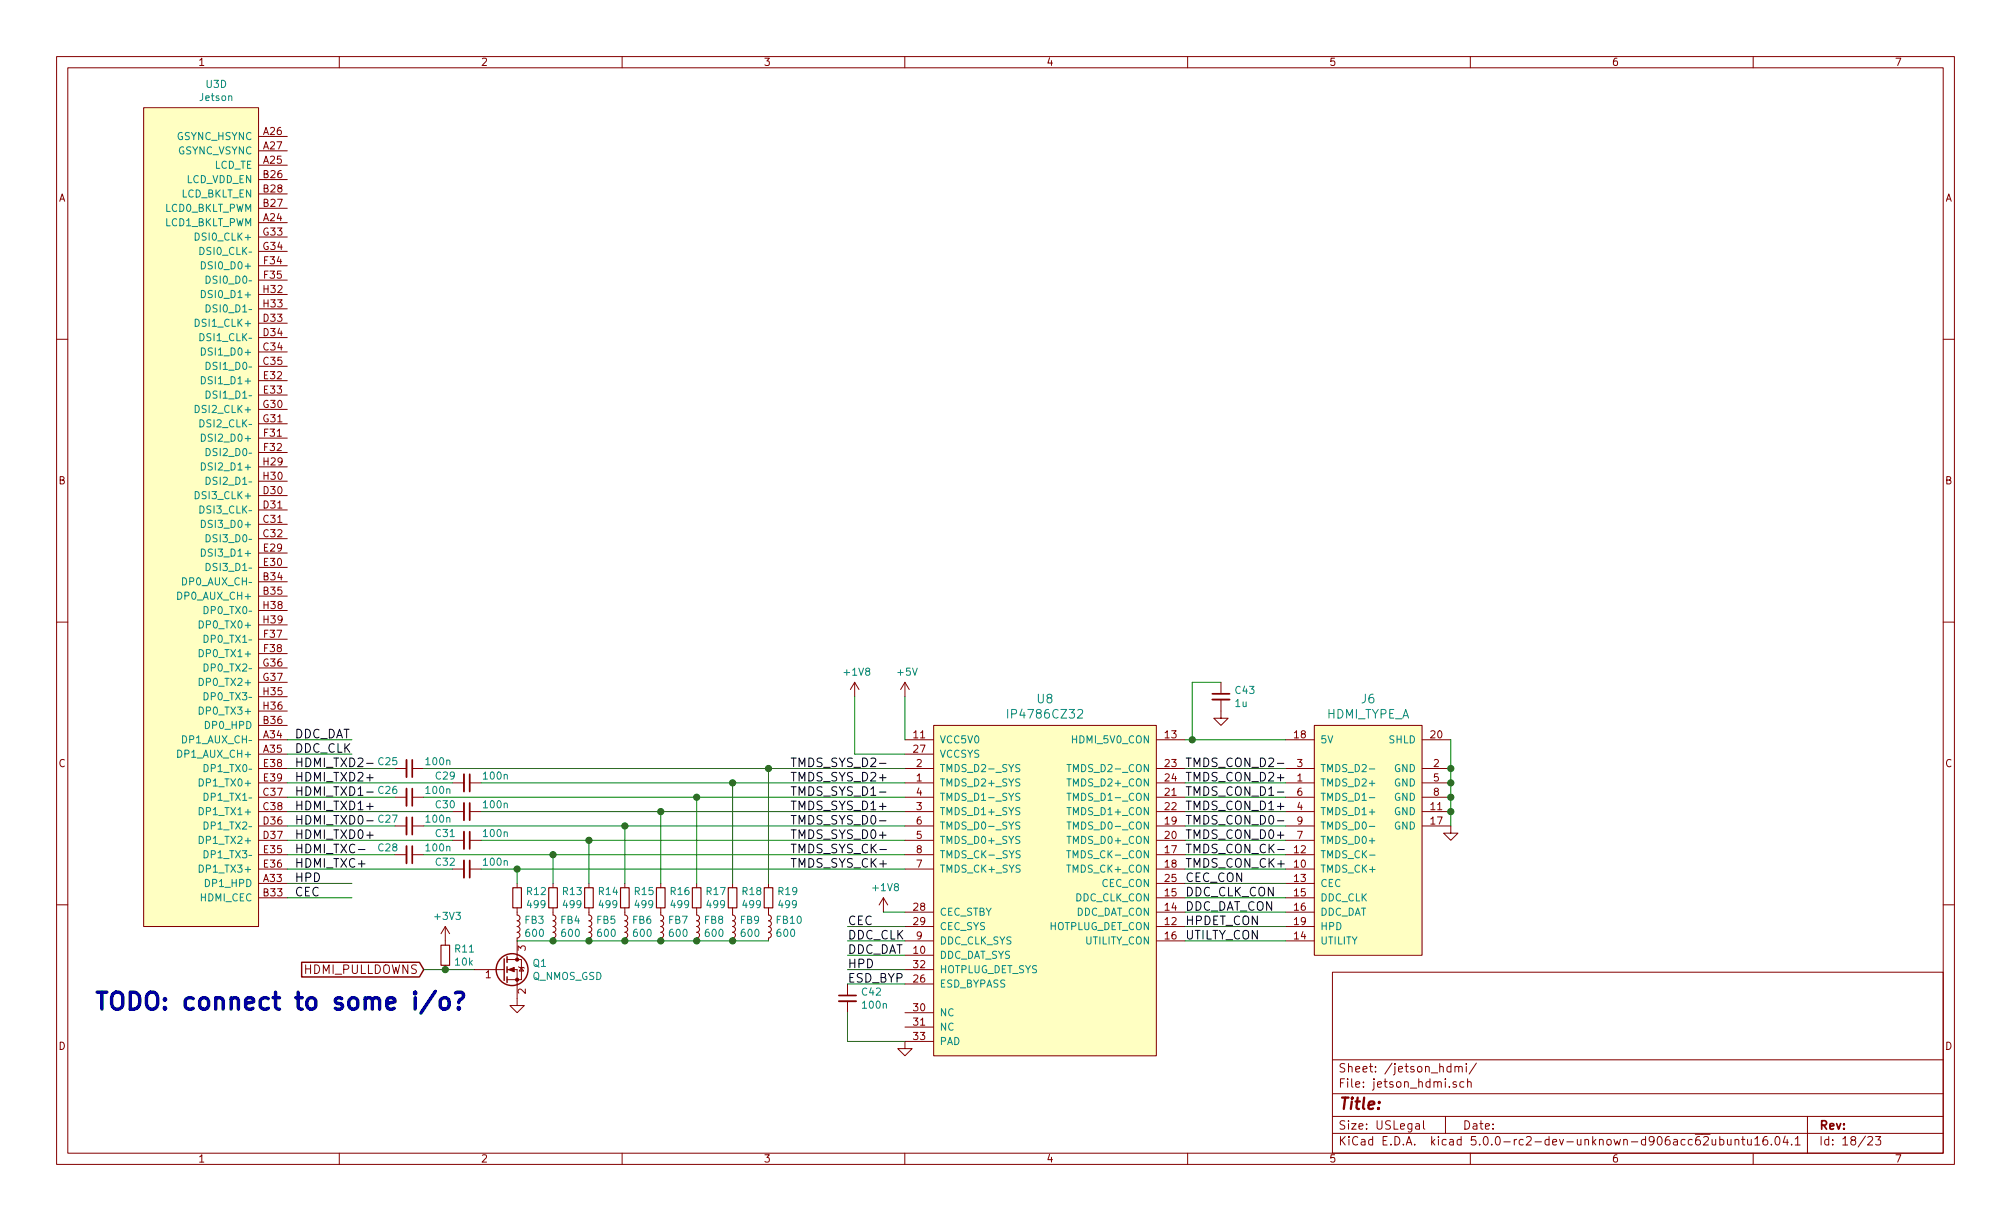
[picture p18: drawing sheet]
<svg xmlns="http://www.w3.org/2000/svg" width="356mm" height="216mm" viewBox="0 0 356 216" stroke-linecap="round" stroke-linejoin="round" font-family="sans-serif">
<defs><g id="words">
<text font-size="4.2" fill="#0000c2" x="16.5" y="178.6">TODO: connect to some i/o?</text>
<text font-size="2.8" fill="#840000" x="236.6" y="196.2">Title:</text>
<g font-size="2.1" fill="#008484">
<text x="183.4" y="124.4">U8</text>
<text x="240.8" y="124.4">J6</text>
<text x="178.8" y="127.1">IP4786CZ32</text>
<text x="234.5" y="127.1">HDMI_TYPE_A</text>
</g>
<g font-size="2.1">
<text x="52.1" y="130.6">DDC_DAT</text>
<text x="52.1" y="135.6">HDMI_TXD2-</text>
<text x="52.1" y="133.1">DDC_CLK</text>
<text x="139.7" y="135.6">TMDS_SYS_D2-</text>
<text x="209.5" y="135.6">TMDS_CON_D2-</text>
<text x="52.1" y="143.3">HDMI_TXD1+</text>
<text x="52.1" y="140.7">HDMI_TXD1-</text>
<text x="52.1" y="138.2">HDMI_TXD2+</text>
<text x="139.7" y="138.2">TMDS_SYS_D2+</text>
<text x="139.7" y="143.3">TMDS_SYS_D1+</text>
<text x="139.7" y="140.7">TMDS_SYS_D1-</text>
<text x="209.5" y="138.2">TMDS_CON_D2+</text>
<text x="209.5" y="143.3">TMDS_CON_D1+</text>
<text x="209.5" y="140.7">TMDS_CON_D1-</text>
<text x="52.1" y="148.3">HDMI_TXD0+</text>
<text x="52.1" y="145.8">HDMI_TXD0-</text>
<text x="139.7" y="148.3">TMDS_SYS_D0+</text>
<text x="139.7" y="145.8">TMDS_SYS_D0-</text>
<text x="209.5" y="148.3">TMDS_CON_D0+</text>
<text x="209.5" y="145.8">TMDS_CON_D0-</text>
<text x="52.1" y="153.4">HDMI_TXC+</text>
<text x="52.1" y="150.9">HDMI_TXC-</text>
<text x="52.1" y="156">HPD</text>
<text x="139.7" y="153.4">TMDS_SYS_CK+</text>
<text x="139.7" y="150.9">TMDS_SYS_CK-</text>
<text x="209.5" y="153.4">TMDS_CON_CK+</text>
<text x="209.5" y="150.9">TMDS_CON_CK-</text>
<text x="209.5" y="156">CEC_CON</text>
<text x="52.1" y="158.5">CEC</text>
<text x="209.5" y="158.5">DDC_CLK_CON</text>
<text x="209.5" y="161">DDC_DAT_CON</text>
<text x="149.9" y="166.1">DDC_CLK</text>
<text x="149.9" y="163.6">CEC</text>
<text x="209.5" y="163.6">HPDET_CON</text>
<text x="209.5" y="166.1">UTILTY_CON</text>
<text x="149.9" y="171.2">HPD</text>
<text x="149.9" y="168.7">DDC_DAT</text>
<text x="149.9" y="173.7">ESD_BYP</text>
</g>
<g font-size="2.1" fill="#840000">
<text x="53.7" y="172.2">HDMI_PULLDOWNS</text>
<text x="236.6" y="189.6">Sheet: /jetson_hdmi/</text>
<text x="236.6" y="192.3">File: jetson_hdmi.sch</text>
<text x="236.6" y="202.5">KiCad E.D.A. kicad 5.0.0-rc2-dev-unknown-d906acc62ubuntu16.04.1</text>
<text x="236.6" y="199.7">Size: USLegal</text>
<text x="258.6" y="199.7">Date:</text>
<text x="321.6" y="199.7">Rev:</text>
<text x="321.6" y="202.5">Id: 18/23</text>
</g>
<g font-size="1.8" fill="#840000">
<text x="35" y="11.6">1</text>
<text x="85" y="11.6">2</text>
<text x="135" y="11.6">3</text>
<text x="185" y="11.6">4</text>
<text x="235" y="11.6">5</text>
<text x="285" y="11.6">6</text>
<text x="335" y="11.6">7</text>
<text x="46.6" y="23.9">A26</text>
<text x="46.6" y="29">A25</text>
<text x="46.6" y="26.4">A27</text>
<text x="10.4" y="35.6">A</text>
<text x="46.6" y="31.5">B26</text>
<text x="46.6" y="34">B28</text>
<text x="344" y="35.6">A</text>
<text x="46.6" y="41.7">G33</text>
<text x="46.6" y="39.1">A24</text>
<text x="46.6" y="36.6">B27</text>
<text x="46.6" y="44.2">G34</text>
<text x="46.7" y="46.7">F34</text>
<text x="46.6" y="51.8">H32</text>
<text x="46.7" y="49.3">F35</text>
<text x="46.6" y="56.9">D33</text>
<text x="46.6" y="54.4">H33</text>
<text x="46.6" y="59.4">D34</text>
<text x="46.6" y="62">C34</text>
<text x="46.6" y="64.5">C35</text>
<text x="46.7" y="67.1">E32</text>
<text x="46.7" y="69.6">E33</text>
<text x="46.6" y="72.1">G30</text>
<text x="46.6" y="74.7">G31</text>
<text x="46.7" y="77.2">F31</text>
<text x="46.6" y="82.3">H29</text>
<text x="46.7" y="79.8">F32</text>
<text x="10.4" y="85.6">B</text>
<text x="46.6" y="87.4">D30</text>
<text x="46.6" y="84.8">H30</text>
<text x="46.6" y="89.9">D31</text>
<text x="344" y="85.6">B</text>
<text x="46.6" y="92.5">C31</text>
<text x="46.6" y="95">C32</text>
<text x="46.7" y="100.1">E30</text>
<text x="46.7" y="97.5">E29</text>
<text x="46.6" y="102.6">B34</text>
<text x="46.6" y="105.2">B35</text>
<text x="46.6" y="107.7">H38</text>
<text x="46.6" y="110.2">H39</text>
<text x="46.7" y="112.8">F37</text>
<text x="46.6" y="117.9">G36</text>
<text x="46.7" y="115.3">F38</text>
<text x="46.6" y="120.4">G37</text>
<text x="46.6" y="122.9">H35</text>
<text x="46.6" y="125.5">H36</text>
<text x="46.6" y="130.6">A34</text>
<text x="46.6" y="128">B36</text>
<text x="161.6" y="130.6">11</text>
<text x="206" y="130.6">13</text>
<text x="228.9" y="130.6">18</text>
<text x="253" y="130.6">20</text>
<text x="10.4" y="135.6">C</text>
<text x="46.6" y="133.1">A35</text>
<text x="46.7" y="135.6">E38</text>
<text x="161.6" y="133.1">27</text>
<text x="162.1" y="135.6">2</text>
<text x="206" y="135.6">23</text>
<text x="229.4" y="135.6">3</text>
<text x="253.5" y="135.6">2</text>
<text x="344" y="135.6">C</text>
<text x="46.6" y="140.7">C37</text>
<text x="46.6" y="143.3">C38</text>
<text x="46.7" y="138.2">E39</text>
<text x="162.1" y="138.2">1</text>
<text x="162.1" y="143.3">3</text>
<text x="162.1" y="140.7">4</text>
<text x="206" y="140.7">21</text>
<text x="206" y="143.3">22</text>
<text x="206" y="138.2">24</text>
<text x="229.4" y="138.2">1</text>
<text x="229.4" y="143.3">4</text>
<text x="229.4" y="140.7">6</text>
<text x="253" y="143.3">11</text>
<text x="253.5" y="138.2">5</text>
<text x="253.5" y="140.7">8</text>
<text x="46.6" y="145.8">D36</text>
<text x="46.6" y="148.3">D37</text>
<text x="162.1" y="148.3">5</text>
<text x="162.1" y="145.8">6</text>
<text x="206" y="148.3">20</text>
<text x="206" y="145.8">19</text>
<text x="229.4" y="148.3">7</text>
<text x="229.4" y="145.8">9</text>
<text x="253" y="145.8">17</text>
<text x="46.6" y="156">A33</text>
<text x="46.7" y="150.9">E35</text>
<text x="46.7" y="153.4">E36</text>
<text x="162.1" y="153.4">7</text>
<text x="162.1" y="150.9">8</text>
<text x="206" y="156">25</text>
<text x="206" y="150.9">17</text>
<text x="206" y="153.4">18</text>
<text x="228.9" y="153.4">10</text>
<text x="228.9" y="150.9">12</text>
<text x="228.9" y="156">13</text>
<text x="46.6" y="158.5">B33</text>
<text x="161.6" y="161">28</text>
<text x="206" y="161">14</text>
<text x="206" y="158.5">15</text>
<text x="228.9" y="158.5">15</text>
<text x="228.9" y="161">16</text>
<text x="161.6" y="163.6">29</text>
<text x="162.1" y="166.1">9</text>
<text x="206" y="163.6">12</text>
<text x="206" y="166.1">16</text>
<text x="228.9" y="166.1">14</text>
<text x="228.9" y="163.6">19</text>
<text x="85.9" y="173">1</text>
<text x="93" y="168.1" transform="rotate(-90 93 168.1)">3</text>
<text x="161.6" y="168.7">10</text>
<text x="161.6" y="171.2">32</text>
<text x="161.6" y="173.7">26</text>
<text x="93" y="175.7" transform="rotate(-90 93 175.7)">2</text>
<text x="161.6" y="178.8">30</text>
<text x="10.4" y="185.6">D</text>
<text x="161.6" y="181.4">31</text>
<text x="161.6" y="183.9">33</text>
<text x="344" y="185.6">D</text>
<text x="35" y="205.5">1</text>
<text x="85" y="205.5">2</text>
<text x="135" y="205.5">3</text>
<text x="185" y="205.5">4</text>
<text x="235" y="205.5">5</text>
<text x="285" y="205.5">6</text>
<text x="335" y="205.5">7</text>
</g>
<g font-size="1.8" fill="#008484">
<text x="35.4" y="17.9">Jetson</text>
<text x="36.5" y="15.5">U3D</text>
<text x="31.2" y="24.8">GSYNC_HSYNC</text>
<text x="31.3" y="27.3">GSYNC_VSYNC</text>
<text x="37.8" y="29.8">LCD_TE</text>
<text x="31.9" y="34.9">LCD_BKLT_EN</text>
<text x="32.9" y="32.4">LCD_VDD_EN</text>
<text x="29.1" y="40">LCD1_BKLT_PWM</text>
<text x="29.1" y="37.5">LCD0_BKLT_PWM</text>
<text x="35.1" y="42.5">DSI0_CLK+</text>
<text x="36.1" y="45.1">DSI0_CLK</text>
<text x="36.5" y="47.6">DSI0_D0+</text>
<text x="36.5" y="52.7">DSI0_D1+</text>
<text x="37.5" y="50.2">DSI0_D0</text>
<text x="35.1" y="57.8">DSI1_CLK+</text>
<text x="37.5" y="55.2">DSI0_D1</text>
<text x="36.1" y="60.3">DSI1_CLK</text>
<text x="36.5" y="62.9">DSI1_D0+</text>
<text x="37.5" y="65.4">DSI1_D0</text>
<text x="36.5" y="67.9">DSI1_D1+</text>
<text x="37.5" y="70.5">DSI1_D1</text>
<text x="35.1" y="73">DSI2_CLK+</text>
<text x="36.1" y="75.6">DSI2_CLK</text>
<text x="36.5" y="78.1">DSI2_D0+</text>
<text x="36.5" y="83.2">DSI2_D1+</text>
<text x="37.5" y="80.6">DSI2_D0</text>
<text x="35.1" y="88.3">DSI3_CLK+</text>
<text x="37.5" y="85.7">DSI2_D1</text>
<text x="36.1" y="90.8">DSI3_CLK</text>
<text x="36.5" y="93.3">DSI3_D0+</text>
<text x="37.5" y="95.9">DSI3_D0</text>
<text x="36.5" y="98.4">DSI3_D1+</text>
<text x="37.5" y="101">DSI3_D1</text>
<text x="32" y="106">DP0_AUX_CH+</text>
<text x="33" y="103.5">DP0_AUX_CH</text>
<text x="36" y="111.1">DP0_TX0+</text>
<text x="37" y="113.7">DP0_TX1</text>
<text x="37" y="108.6">DP0_TX0</text>
<text x="36" y="116.2">DP0_TX1+</text>
<text x="37" y="118.7">DP0_TX2</text>
<text x="149.4" y="119.5">+1V8</text>
<text x="158.8" y="119.5">+5V</text>
<text x="36" y="121.3">DP0_TX2+</text>
<text x="37" y="123.8">DP0_TX3</text>
<text x="218.5" y="125">1u</text>
<text x="218.5" y="122.7">C43</text>
<text x="33" y="131.4">DP1_AUX_CH</text>
<text x="36" y="126.4">DP0_TX3+</text>
<text x="36.6" y="128.9">DP0_HPD</text>
<text x="166.1" y="131.4">VCC5V0</text>
<text x="189.9" y="131.4">HDMI_5V0_CON</text>
<text x="233.4" y="131.4">5V</text>
<text x="245.6" y="131.4">SHLD</text>
<text x="32" y="134">DP1_AUX_CH+</text>
<text x="37" y="136.5">DP1_TX0</text>
<text x="67" y="135.3">C25</text>
<text x="75.5" y="135.3">100n</text>
<text x="77.1" y="137.8">C29</text>
<text x="85.6" y="137.8">100n</text>
<text x="166.1" y="136.5">TMDS_D2-_SYS</text>
<text x="166.1" y="134">VCCSYS</text>
<text x="189.7" y="136.5">TMDS_D2-_CON</text>
<text x="233.4" y="136.5">TMDS_D2-</text>
<text x="246.5" y="136.5">GND</text>
<text x="36" y="139.1">DP1_TX0+</text>
<text x="37" y="141.6">DP1_TX1</text>
<text x="67" y="140.4">C26</text>
<text x="75.5" y="140.4">100n</text>
<text x="77.1" y="142.9">C30</text>
<text x="85.6" y="142.9">100n</text>
<text x="166.1" y="139.1">TMDS_D2+_SYS</text>
<text x="166.1" y="141.6">TMDS_D1-_SYS</text>
<text x="189.3" y="139.1">TMDS_D2+_CON</text>
<text x="189.7" y="141.6">TMDS_D1-_CON</text>
<text x="233.4" y="139.1">TMDS_D2+</text>
<text x="233.4" y="141.6">TMDS_D1-</text>
<text x="246.5" y="139.1">GND</text>
<text x="246.5" y="141.6">GND</text>
<text x="36" y="149.2">DP1_TX2+</text>
<text x="36" y="144.1">DP1_TX1+</text>
<text x="37" y="146.7">DP1_TX2</text>
<text x="67" y="145.5">C27</text>
<text x="75.5" y="145.5">100n</text>
<text x="77.1" y="148">C31</text>
<text x="85.6" y="148">100n</text>
<text x="166.1" y="144.1">TMDS_D1+_SYS</text>
<text x="166.1" y="149.2">TMDS_D0+_SYS</text>
<text x="166.1" y="146.7">TMDS_D0-_SYS</text>
<text x="189.3" y="149.2">TMDS_D0+_CON</text>
<text x="189.3" y="144.1">TMDS_D1+_CON</text>
<text x="189.7" y="146.7">TMDS_D0-_CON</text>
<text x="233.4" y="144.1">TMDS_D1+</text>
<text x="233.4" y="149.2">TMDS_D0+</text>
<text x="233.4" y="146.7">TMDS_D0-</text>
<text x="246.5" y="144.1">GND</text>
<text x="246.5" y="146.7">GND</text>
<text x="36" y="154.3">DP1_TX3+</text>
<text x="37" y="151.8">DP1_TX3</text>
<text x="67" y="150.5">C28</text>
<text x="75.5" y="150.5">100n</text>
<text x="77.1" y="153.1">C32</text>
<text x="85.6" y="153.1">100n</text>
<text x="166.1" y="154.3">TMDS_CK+_SYS</text>
<text x="166.1" y="151.8">TMDS_CK-_SYS</text>
<text x="189" y="154.3">TMDS_CK+_CON</text>
<text x="189.4" y="151.8">TMDS_CK-_CON</text>
<text x="233.4" y="154.3">TMDS_CK+</text>
<text x="233.4" y="151.8">TMDS_CK-</text>
<text x="35.5" y="159.4">HDMI_CEC</text>
<text x="36.6" y="156.8">DP1_HPD</text>
<text x="93.2" y="158.3">R12</text>
<text x="93.3" y="160.6">499</text>
<text x="99.6" y="158.3">R13</text>
<text x="99.7" y="160.6">499</text>
<text x="105.9" y="158.3">R14</text>
<text x="106" y="160.6">499</text>
<text x="112.3" y="158.3">R15</text>
<text x="112.4" y="160.6">499</text>
<text x="118.6" y="158.3">R16</text>
<text x="118.7" y="160.6">499</text>
<text x="125" y="158.3">R17</text>
<text x="125.1" y="160.6">499</text>
<text x="131.3" y="158.3">R18</text>
<text x="131.4" y="160.6">499</text>
<text x="137.7" y="158.3">R19</text>
<text x="137.8" y="160.6">499</text>
<text x="154.5" y="157.6">+1V8</text>
<text x="166.1" y="161.9">CEC_STBY</text>
<text x="190.1" y="161.9">DDC_DAT_CON</text>
<text x="190.1" y="159.4">DDC_CLK_CON</text>
<text x="194.8" y="156.8">CEC_CON</text>
<text x="233.4" y="156.8">CEC</text>
<text x="233.4" y="159.4">DDC_CLK</text>
<text x="233.4" y="161.9">DDC_DAT</text>
<text x="77" y="162.7">+3V3</text>
<text x="92.8" y="163.3">FB3</text>
<text x="93.1" y="165.7">600</text>
<text x="99.2" y="163.3">FB4</text>
<text x="99.4" y="165.7">600</text>
<text x="105.5" y="163.3">FB5</text>
<text x="105.8" y="165.7">600</text>
<text x="111.9" y="163.3">FB6</text>
<text x="112.1" y="165.7">600</text>
<text x="118.2" y="163.3">FB7</text>
<text x="118.5" y="165.7">600</text>
<text x="124.6" y="163.3">FB8</text>
<text x="124.8" y="165.7">600</text>
<text x="130.9" y="163.3">FB9</text>
<text x="131.2" y="165.7">600</text>
<text x="137.4" y="163.3">FB10</text>
<text x="137.5" y="165.7">600</text>
<text x="166.1" y="167">DDC_CLK_SYS</text>
<text x="166.1" y="164.5">CEC_SYS</text>
<text x="185.4" y="164.5">HOTPLUG_DET_CON</text>
<text x="191.8" y="167">UTILITY_CON</text>
<text x="233.4" y="167">UTILITY</text>
<text x="233.4" y="164.5">HPD</text>
<text x="80.5" y="168.4">R11</text>
<text x="80.6" y="170.7">10k</text>
<text x="94.1" y="173.3">Q_NMOS_GSD</text>
<text x="94.3" y="171">Q1</text>
<text x="166.1" y="169.5">DDC_DAT_SYS</text>
<text x="166.1" y="172.1">HOTPLUG_DET_SYS</text>
<text x="152.5" y="176">C42</text>
<text x="152.7" y="178.4">100n</text>
<text x="166.1" y="179.7">NC</text>
<text x="166.1" y="174.6">ESD_BYPASS</text>
<text x="166.1" y="182.2">NC</text>
<text x="166.1" y="184.8">PAD</text>
</g>
</g></defs>
<g fill="none" stroke="#840000" stroke-width=".18">
<path d="M10 10h335.6v195.9h-335.6zM12 12h331.6v191.9h-331.6zM25.4 19.1h20.3v144.7h-20.3zM60 10v2M110 10v2M160 10v2M210 10v2M260 10v2M310 10v2M45.7 39.4h5.1M45.7 29.2h5.1M45.7 24.1h5.1"/>
<path d="M45.7 31.8h5.1M45.7 26.7h5.1M45.7 36.8h5.1M45.7 34.3h5.1M10 60h2M45.7 52.1h5.1M45.7 57.2h5.1M45.7 41.9h5.1M45.7 54.6h5.1M45.7 59.7h5.1M45.7 47h5.1M45.7 44.5h5.1"/>
<path d="M45.7 49.5h5.1M343.6 60h2M45.7 72.4h5.1M45.7 77.5h5.1M45.7 74.9h5.1M45.7 67.3h5.1M45.7 69.9h5.1M45.7 62.2h5.1M45.7 64.8h5.1M45.7 87.6h5.1M45.7 85.1h5.1M45.7 92.7h5.1"/>
<path d="M45.7 90.2h5.1M45.7 95.3h5.1M45.7 80h5.1M45.7 97.8h5.1M45.7 82.6h5.1M10 110h2M45.7 100.3h5.1M45.7 102.9h5.1M45.7 105.4h5.1M45.7 118.1h5.1M45.7 113h5.1M45.7 115.6h5.1"/>
<path d="M45.7 108h5.1M45.7 110.5h5.1M343.6 110h2M45.7 130.8h5.1M45.7 133.4h5.1M45.7 123.2h5.1M45.7 128.3h5.1M45.7 125.7h5.1M45.7 120.7h5.1M45.7 135.9h5.1M45.7 138.4h5.1M69.8 135.9h2.1"/>
<path d="M72.9 135.9h2M80 138.4h2M83.1 138.4h2M151.1 120.7l-.7 1.2M151.1 120.7v2.5M151.1 120.7l.8 1.2M160 130.8h5.1M160 133.4h5.1M160 135.9h5.1M160 138.4h5.1M160 120.7l-.7 1.2M160 120.7v2.5"/>
<path d="M160 120.7l.8 1.2M165.1 128.3h39.4v58.4h-39.4zM204.5 130.8h5M204.5 135.9h5M204.5 138.4h5M215.9 123.7v3.3h1.3l-1.3 1.3-1.3-1.3h1.3M215.9 120.7v2M227.3 130.8h5.1M227.3 135.9h5.1M227.3 138.4h5.1M232.4 128.3h19.1v40.6h-19.1zM251.5 130.8h5"/>
<path d="M251.5 135.9h5M251.5 138.4h5M10 160h2M45.7 156.2h5.1M45.7 158.8h5.1M45.7 151.1h5.1M45.7 146.1h5.1M45.7 153.7h5.1M45.7 141h5.1M45.7 148.6h5.1M45.7 143.5h5.1M69.8 151.1h2.1"/>
<path d="M69.8 146.1h2.1M69.8 141h2.1M72.9 151.1h2M72.9 146.1h2M72.9 141h2M80 153.7h2M80 148.6h2M80 143.5h2M83.1 153.7h2M83.1 148.6h2M83.1 143.5h2M91.4 156.2v.8"/>
<path d="M97.8 156.2v.8M104.1 156.2v.8M110.5 156.2v.8M116.8 156.2v.8M123.2 156.2v.8M129.5 156.2v.8M135.9 156.2v.8M156.2 158.8l-.8 1.2M156.2 158.8v2.5M156.2 158.8l.8 1.2M160 151.1h5.1M160 146.1h5.1"/>
<path d="M160 153.7h5.1M160 141h5.1M160 148.6h5.1M160 143.5h5.1M204.5 156.2h5M204.5 158.8h5M204.5 151.1h5M204.5 146.1h5M204.5 153.7h5M204.5 141h5M204.5 148.6h5M204.5 143.5h5"/>
<path d="M227.3 156.2h5.1M227.3 158.8h5.1M227.3 151.1h5.1M227.3 146.1h5.1M227.3 153.7h5.1M227.3 141h5.1M227.3 148.6h5.1M227.3 143.5h5.1M251.5 146.1h5v1.2h1.3l-1.3 1.3-1.2-1.3h1.2M251.5 141h5M251.5 143.5h5M343.6 160h2"/>
<path d="M78.7 163.8v3.3M78.7 170.7v.8M78.7 163.8l-.7 1.3M78.7 163.8l.8 1.3M83.8 171.5h5.1M89 171.5h.2M89.7 171.5h1.7v6.3h1.3l-1.3 1.3-1.2-1.3h1.2M89.7 169.7h1.7M91.4 169.7h.8v3.5h-2.5M91.4 160.5v1.3l.4 .1 .1 .3-.1 .4-.4 .2 .4 .1 .1 .3-.1 .5-.4 .1 .4 .2 .1 .2-.1 .5-.4 .1 .4 .2 .1 .3-.1 .4-.4 .2v3.8M91.7 170.9l.1 .2h.8l.1 .1M92.2 171.1l.4 .6h-.8z"/>
<path d="M97.8 160.5v1.3l.3 .1 .2 .3-.1 .4-.4 .2 .3 .1 .2 .3-.1 .5-.4 .1 .3 .2 .2 .2-.1 .5-.4 .1 .3 .2 .2 .3-.1 .4-.4 .2v.5M104.1 160.5v1.3l.4 .1 .1 .3-.1 .4-.4 .2 .4 .1 .1 .3-.1 .5-.4 .1 .4 .2 .1 .2-.1 .5-.4 .1 .4 .2 .1 .3-.1 .4-.4 .2v.5M110.5 160.5v1.3l.3 .1 .2 .3-.1 .4-.4 .2 .3 .1 .2 .3-.1 .5-.4 .1 .3 .2 .2 .2-.1 .5-.4 .1 .3 .2 .2 .3-.1 .4-.4 .2v.5M116.8 160.5v1.3l.4 .1 .1 .3-.1 .4-.4 .2 .4 .1 .1 .3-.1 .5-.4 .1 .4 .2 .1 .2-.1 .5-.4 .1 .4 .2 .1 .3-.1 .4-.4 .2v.5M123.2 160.5v1.3l.3 .1 .2 .3-.1 .4-.4 .2 .3 .1 .2 .3-.1 .5-.4 .1 .3 .2 .2 .2-.1 .5-.4 .1 .3 .2 .2 .3-.1 .4-.4 .2v.5M129.5 160.5v1.3l.4 .1 .1 .3-.1 .4-.4 .2 .4 .1 .1 .3-.1 .5-.4 .1 .4 .2 .1 .2-.1 .5-.4 .1 .4 .2 .1 .3-.1 .4-.4 .2v.5M135.9 160.5v1.3l.3 .1 .2 .3-.1 .4-.4 .2 .3 .1 .2 .3-.1 .5-.4 .1 .3 .2 .2 .2-.1 .5-.4 .1 .3 .2 .2 .3-.1 .4-.4 .2v.5M149.9 174v2M149.9 177v2.1M160 171.5h5.1M160 166.4h5.1M160 168.9h5.1"/>
<path d="M160 179.1h5.1M160 163.8h5.1M160 161.3h5.1M160 174h5.1M204.5 166.4h5M204.5 163.8h5M204.5 161.3h5M227.3 166.4h5.1M227.3 163.8h5.1M227.3 161.3h5.1M235.6 171.9h108v32h-108zM160 181.6h5.1"/>
<path d="M165.1 184.2h-5.1v1.2h1.3l-1.3 1.3-1.3-1.3h1.3M235.6 197.4h108M235.6 193.4h108M235.6 187.4h108M250.4 198.8h.5l.1 .9M251 199l-.5 .1-.2 .2 .2 .4 .5-.1M251.7 198.2v1.3l.2 .2M255.6 197.4v3M256.6 188.6h-.4l-.3 .2v.6l.3 .2 .4-.1M256.6 188.1v1.5M257.3 188.7l.1-.1a.37 .37 0 0 1 .5 .2v.8M257.3 188.6v1"/>
<path d="M257.5 191.3a.37 .37 0 0 0-.6 .2l.1 .2 .5 .1 .1 .2-.2 .3-.5-.1M257.9 188.8l.2-.2h.4l.1 1M258.9 191.3h-.5l-.3 .2 .1 .6 .2 .2 .5-.1M259.3 188.1v.1M259.3 188.6v1M259.5 191.4l.1-.1a.37 .37 0 0 1 .5 .2v.8M259.5 190.8v1.5M261.1 188l-1.3 1.9M319.6 197.4v6.5M60 203.9v2M110 203.9v2M160 203.9v2"/>
<path d="M210 203.9v2M235.6 200.4h108M260 203.9v2M301 200.6h1.4M301.2 201.1l.3-.1h.3l.3 .4-.9 1.1h.9M302.7 201.5v.8a.37 .37 0 0 0 .7 0M303.4 201.5v1M304.1 201.5h.4l.3 .3-.1 .5-.2 .2-.4-.1M304.1 201v1.5M305.5 201.5v.9l.4 .1 .2-.2M306.1 201.5v1M306.8 201.6l.1-.1a.37 .37 0 0 1 .6 .2v.8"/>
<path d="M306.8 201.5v1M307.9 201.5h.6M308.2 201v1.3l.3 .2M309 201.5v.8a.39 .39 0 0 0 .7 0M309.7 201.5v1M310 203.9v2M310.3 201.4l.4-.4v1.5M310.3 202.5h.9M312.4 201a.59 .59 0 0 0-.7 .6l.1 .7 .2 .2 .5-.2 .1-.5-.2-.2-.4-.1-.3 .3M313.2 202.3v.2M314.1 201h.1a.81 .81 0 0 1 .6 .6 .81 .81 0 0 1-.3 .8l-.1 .1a.8 .8 0 0 1-.6-.7 .8 .8 0 0 1 .3-.8zM315.7 200.9l-.4 1.1h.9"/>
<path d="M316 201.5v1M316.8 202.3v.2M317.4 201.4l.5-.4v1.5M317.4 202.5h.9M330.3 201.1l.2-.1h.4l.2 .4-.9 1.1h.9M331.6 201h1l-.5 .5 .4 .2v.6l-.2 .2-.7-.2"/>
</g>
<g fill="#ffffc2" stroke="#ffffc2" stroke-width=".18">
<path d="M25.4 19.1h20.3v144.7h-20.3z"/>
<path d="M165.1 128.3h39.4v58.4h-39.4z"/>
<path d="M232.4 128.3h19.1v40.6h-19.1z"/>
</g>
<g fill="none" stroke="#008484" stroke-width=".18">
<path d="M34.5 56.4a.64 .64 0 0 1 .7 .7 .64 .64 0 0 1-.7 .6zM34.5 41.2a.64 .64 0 0 1 .7 .6 .64 .64 0 0 1-.7 .7zM35.4 59a.64 .64 0 0 1 .7 .6 .64 .64 0 0 1-.7 .6zM35.4 43.7a.64 .64 0 0 1 .7 .7 .64 .64 0 0 1-.7 .6zM35.6 51.4a.64 .64 0 0 1 .7 .6 .64 .64 0 0 1-.7 .6zM35.6 46.3a.64 .64 0 0 1 .7 .6 .64 .64 0 0 1-.7 .6zM36.4 53.9a.64 .64 0 0 1 .8 .6 .64 .64 0 0 1-.8 .7zM36.4 48.8a.64 .64 0 0 1 .8 .7 .64 .64 0 0 1-.8 .6zM34.5 71.7a.64 .64 0 0 1 .7 .6 .64 .64 0 0 1-.7 .6zM35.4 74.2a.64 .64 0 0 1 .7 .7 .64 .64 0 0 1-.7 .6zM35.6 76.8a.64 .64 0 0 1 .7 .6 .64 .64 0 0 1-.7 .6zM35.6 66.6a.64 .64 0 0 1 .7 .6 .64 .64 0 0 1-.7 .7z"/>
<path d="M35.6 61.5a.64 .64 0 0 1 .7 .7 .64 .64 0 0 1-.7 .6zM36.4 79.3a.64 .64 0 0 1 .8 .6 .64 .64 0 0 1-.8 .7zM36.4 69.1a.64 .64 0 0 1 .8 .7 .64 .64 0 0 1-.8 .6zM36.4 64.1a.64 .64 0 0 1 .8 .6 .64 .64 0 0 1-.8 .6zM34.5 86.9a.64 .64 0 0 1 .7 .7 .64 .64 0 0 1-.7 .6zM35.4 89.5a.64 .64 0 0 1 .7 .6 .64 .64 0 0 1-.7 .6zM35.6 92a.64 .64 0 0 1 .7 .6 .64 .64 0 0 1-.7 .7zM35.6 97.1a.64 .64 0 0 1 .7 .6 .64 .64 0 0 1-.7 .6zM35.6 81.8a.64 .64 0 0 1 .7 .7 .64 .64 0 0 1-.7 .6zM36.4 99.6a.64 .64 0 0 1 .8 .7 .64 .64 0 0 1-.8 .6zM36.4 84.4a.64 .64 0 0 1 .8 .6 .64 .64 0 0 1-.8 .6zM36.4 94.5a.64 .64 0 0 1 .8 .7 .64 .64 0 0 1-.8 .6z"/>
<path d="M31.4 104.7a.64 .64 0 0 1 .8 .6 .64 .64 0 0 1-.8 .7zM32.3 102.2a.64 .64 0 0 1 .7 .6 .64 .64 0 0 1-.7 .6zM35.2 119.9a.64 .64 0 0 1 .8 .7 .64 .64 0 0 1-.8 .6zM35.2 114.9a.64 .64 0 0 1 .8 .6 .64 .64 0 0 1-.8 .6zM35.2 109.8a.64 .64 0 0 1 .8 .6 .64 .64 0 0 1-.8 .6zM36.1 117.4a.64 .64 0 0 1 .7 .6 .64 .64 0 0 1-.7 .7zM36.1 112.3a.64 .64 0 0 1 .7 .7 .64 .64 0 0 1-.7 .6zM36.1 107.2a.64 .64 0 0 1 .7 .7 .64 .64 0 0 1-.7 .6zM31.4 132.6a.64 .64 0 0 1 .8 .7 .64 .64 0 0 1-.8 .6zM32.3 130.1a.64 .64 0 0 1 .7 .6 .64 .64 0 0 1-.7 .7zM35.2 125a.64 .64 0 0 1 .8 .7 .64 .64 0 0 1-.8 .6zM35.2 137.7a.64 .64 0 0 1 .8 .7 .64 .64 0 0 1-.8 .6z"/>
<path d="M36.1 122.5a.64 .64 0 0 1 .7 .6 .64 .64 0 0 1-.7 .6zM36.1 135.2a.64 .64 0 0 1 .7 .6 .64 .64 0 0 1-.7 .6zM178.2 125.5v1.5M180.3 135.3l-.4-.1-.2 .1v.4l.5 .2 .1 .3-.2 .2h-.5M188.7 135.2h.7M189 135.2v1.2M190.6 125.6l.6-.1 .2 .1v.3v.2l-.9 .9h.9M242.1 136h1M35.2 153a.64 .64 0 0 1 .8 .6 .64 .64 0 0 1-.8 .6zM35.2 147.9a.64 .64 0 0 1 .8 .6 .64 .64 0 0 1-.8 .6zM35.2 142.8a.64 .64 0 0 1 .8 .6 .64 .64 0 0 1-.8 .7zM36.1 150.4a.64 .64 0 0 1 .7 .7 .64 .64 0 0 1-.7 .6z"/>
<path d="M36.1 145.3a.64 .64 0 0 1 .7 .7 .64 .64 0 0 1-.7 .6zM36.1 140.3a.64 .64 0 0 1 .7 .6 .64 .64 0 0 1-.7 .6zM180.3 140.3h-.4l-.2 .1v.3l.5 .3 .1 .3-.2 .2h-.5M180.3 145.4l-.4-.1-.2 .2v.3l.5 .3 .1 .3-.2 .2h-.5M180.4 150.5l-.5-.1-.2 .3 .1 .3 .5 .2v.4l-.1 .1-.5-.1M188.6 150.4h.7M188.7 140.3h.7M188.7 145.3h.7M189 140.3v1.2M189 145.3v1.3M242.1 141h1M242.1 146.1h1"/>
<path d="M242.2 151.2h1"/>
</g>
<path d="M71.9 134.4v3M71.9 139.4v3.1M82 136.9v3.1M214.4 123.7h3M71.9 144.5v3.1M71.9 149.6v3.1M82 142v3M82 147.1v3M82 152.1v3.1M148.3 177h3.1" fill="none" stroke="#840000" stroke-width=".33"/>
<path d="M72.9 134.4v3M72.9 139.4v3.1M83.1 136.9v3.1M214.4 122.7h3M72.9 144.5v3.1M72.9 149.6v3.1M83.1 142v3M83.1 147.1v3M83.1 152.1v3.1M148.3 176h3.1" fill="none" stroke="#840000" stroke-width=".3"/>
<path d="M90.7 157h1.5v3.5h-1.5zM97 157h1.6v3.5h-1.6zM103.4 157h1.5v3.5h-1.5zM109.7 157h1.6v3.5h-1.6zM116.1 157h1.5v3.5h-1.5zM122.4 157h1.6v3.5h-1.6zM128.8 157h1.5v3.5h-1.5zM135.1 157h1.6v3.5h-1.6zM78 167.1h1.5v3.6h-1.5z" fill="none" stroke="#840000" stroke-width=".2"/>
<g fill="none" stroke="#840000" stroke-width=".25">
<path d="M53.3 170.2h20.9l.7 1.3-.7 1.2h-20.9zM89.2 169.5v3.9M89.7 169.2v1M89.7 170.9v1.1M89.7 172.7v1"/>
<circle cx="90.6" cy="171.4" r="2.82"/>
</g>
<g fill="#840000" stroke="#840000" stroke-width=".18">
<path d="M89.9 171.5l1-.4v.7z"/>
<circle cx="91.4" cy="173.2" r=".28"/>
<circle cx="91.4" cy="169.7" r=".28"/>
</g>
<path d="M64.8 135h1.2M155.5 135h1.2M225.9 135h1.1M63.4 150.2h1.1M64.8 145.1h1.2M64.8 140.1h1.2M155.5 145.1h1.2M155.5 140.1h1.2M155.6 150.2h1.1M225.9 145.1h1.1M225.9 140.1h1.1M225.9 150.2h1.2" fill="none" stroke="#000" stroke-width=".18"/>
<path d="M77 175.3l-2.6 3.8M78 176.7a.81 .81 0 0 1 .8-.3 .81 .81 0 0 1 .6 .6v.9a.81 .81 0 0 1-.8 .6 .81 .81 0 0 1-.8-.6v-.9zM80.5 175.6l.3-.2h.8a.66 .66 0 0 1 .4 .7 .66 .66 0 0 1-.6 .6l-.3 .6M81.1 178.2l.2 .1-.2 .1-.1-.1 .1-.1v.2" fill="none" stroke="#0000c2" stroke-width=".61"/>
<g fill="none" stroke="#008400" stroke-width=".18">
<path d="M50.8 138.4h29.2M50.8 135.9h19M50.8 130.8h11.4M50.8 133.4h11.4M74.9 135.9h85.1M85.1 138.4h74.9M129.5 138.4v17.8M135.9 135.9v20.3M151.1 123.2v10.2h8.9M160 123.2v7.6M209.5 138.4h17.8M209.5 135.9h17.8"/>
<path d="M209.5 130.8h17.8M215.9 120.7h-5.1v10.1M256.5 130.8v15.3M50.8 148.6h29.2M50.8 146.1h19M50.8 143.5h29.2M50.8 141h19M50.8 153.7h29.2M50.8 151.1h19M50.8 156.2h11.4M50.8 158.8h11.4M74.9 146.1h85.1"/>
<path d="M74.9 141h85.1M74.9 151.1h85.1M85.1 148.6h74.9M85.1 143.5h74.9M85.1 153.7h74.9M91.4 153.7v2.5M97.8 151.1v5.1M104.1 148.6v7.6M110.5 146.1v10.1M116.8 143.5v12.7M123.2 141v15.2M209.5 148.6h17.8"/>
<path d="M209.5 146.1h17.8M209.5 143.5h17.8M209.5 141h17.8M209.5 153.7h17.8M209.5 151.1h17.8M209.5 156.2h17.8M209.5 158.8h17.8M74.9 171.5h8.9M91.4 166.4h44.5M149.9 171.5h10.1M149.9 163.8h10.1M149.9 166.4h10.1"/>
<path d="M149.9 174h10.1M149.9 179.1v5.1h10.1M149.9 168.9h10.1M156.2 161.3h3.8M209.5 161.3h17.8M209.5 163.8h17.8M209.5 166.4h17.8"/>
</g>
<g fill="#008400" stroke="#008400" stroke-width=".25">
<circle cx="91.4" cy="153.7" r=".51"/>
<circle cx="97.8" cy="151.1" r=".51"/>
<circle cx="104.1" cy="148.6" r=".51"/>
<circle cx="110.5" cy="146.1" r=".51"/>
<circle cx="116.8" cy="143.5" r=".51"/>
<circle cx="123.2" cy="141" r=".51"/>
<circle cx="129.5" cy="138.4" r=".51"/>
<circle cx="135.9" cy="135.9" r=".51"/>
<circle cx="78.7" cy="171.5" r=".51"/>
<circle cx="256.5" cy="138.4" r=".51"/>
<circle cx="256.5" cy="141" r=".51"/>
<circle cx="256.5" cy="143.5" r=".51"/>
<circle cx="256.5" cy="135.9" r=".51"/>
<circle cx="97.8" cy="166.4" r=".51"/>
<circle cx="104.1" cy="166.4" r=".51"/>
<circle cx="110.5" cy="166.4" r=".51"/>
<circle cx="116.8" cy="166.4" r=".51"/>
<circle cx="123.2" cy="166.4" r=".51"/>
<circle cx="129.5" cy="166.4" r=".51"/>
<circle cx="210.8" cy="130.8" r=".51"/>
</g>
<use href="#words"/>
</svg>
